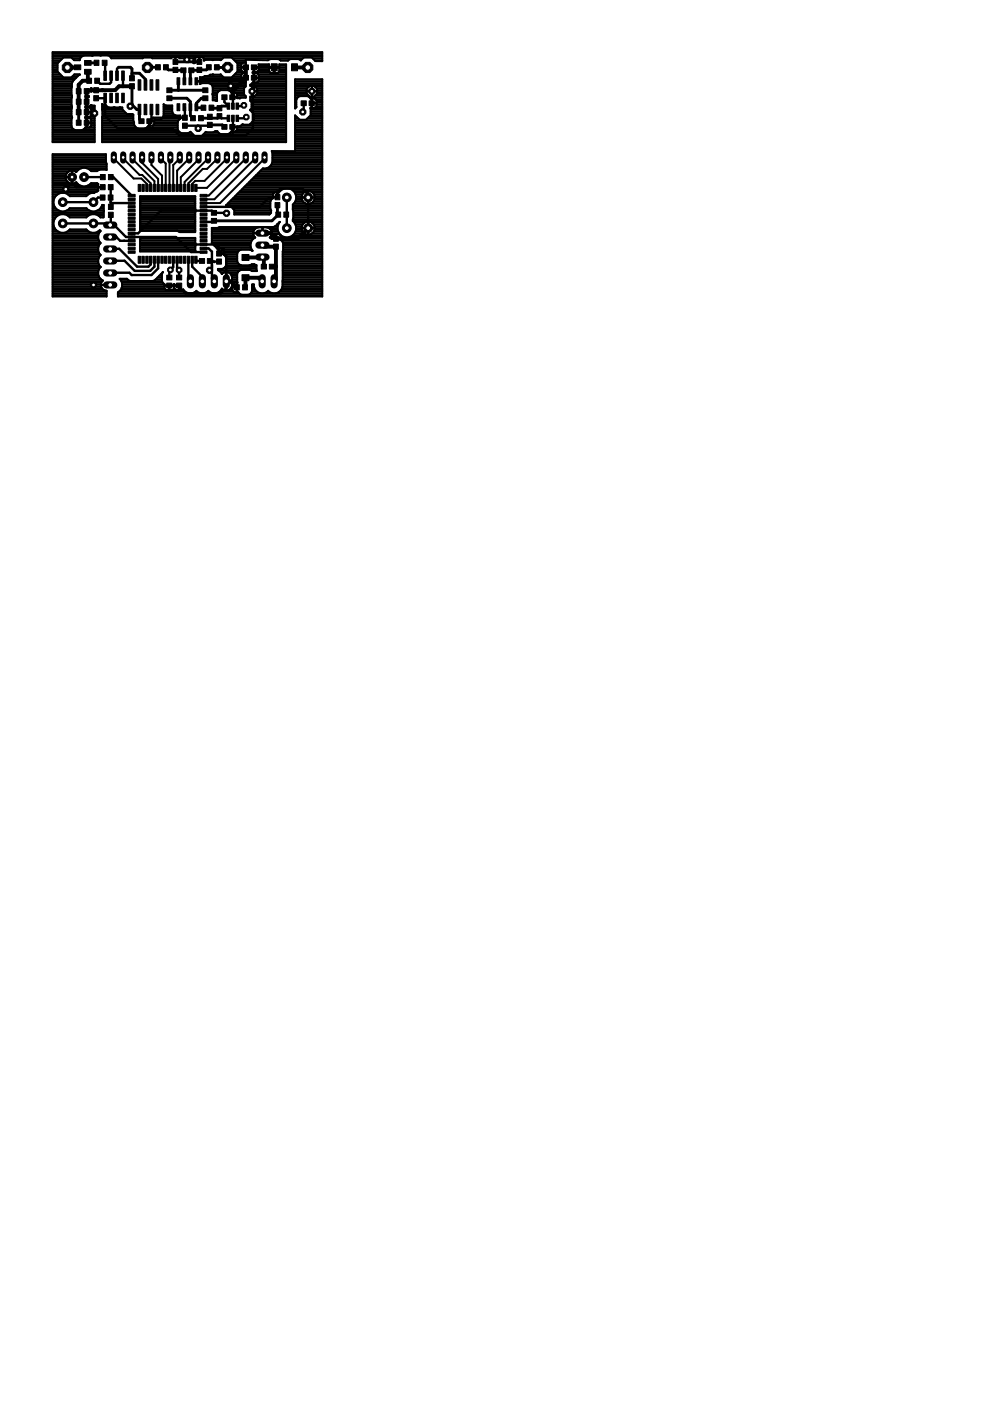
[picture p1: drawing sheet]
<svg xmlns="http://www.w3.org/2000/svg" width="210mm" height="297mm" viewBox="0 0 210 297" stroke-linecap="round" stroke-linejoin="round" font-family="sans-serif">
<g fill="#000" stroke="#000" stroke-width=".21">
<path d="M15.7 13.8h1.4v1h-1.4zM16.2 18.8h1v1.1h-1zM17.9 18.8h1v1.1h-1zM17.9 12.8h1.4v1h-1.4zM17.9 14.7h1.4v1h-1.4zM18.4 16.6h1v1.1h-1zM19.9 18.6h1v1.1h-1zM20 12.8h1v1.1h-1zM20.1 16.6h1v1.1h-1zM21.7 12.8h1v1.1h-1zM22 15h.6v2h-.6zM22 19.8h.6v2h-.6z"/>
<path d="M23.3 15h.5v2h-.5zM23.3 19.8h.5v2h-.5zM24.5 15h.6v2h-.6zM24.5 19.8h.6v2h-.6zM25.8 15h.6v2h-.6zM25.8 19.8h.6v2h-.6zM27.5 16h1v1.1h-1zM27.5 17.7h1v1.1h-1zM29.3 16.9h.6v2.2h-.6zM30.5 16.9h.6v2.2h-.6zM31.8 16.9h.6v2.2h-.6zM33 13.7h1v1.1h-1z"/>
<path d="M33.1 16.9h.6v2.2h-.6zM34.7 13.7h1v1.1h-1zM35.4 18.6h1.1v1h-1.1zM36.7 14.3h1v1.1h-1zM36.7 12.6h1v1.1h-1zM37.5 16.5h.6v1.5h-.6zM38.3 14.4h1.1v1h-1.1zM38.8 16.5h.6v1.5h-.6zM40 14.4h1.1v1h-1.1zM40.1 16.5h.6v1.5h-.6zM41.3 16.5h.6v1.5h-.6zM41.8 14.3h1v1.1h-1z"/>
<path d="M41.8 12.6h1v1.1h-1zM43 18.6h1.1v1h-1.1zM43.8 13.7h1v1.1h-1zM45.5 13.7h1v1.1h-1zM51.6 13.8h1.1v1h-1.1zM51.6 16h1.1v1h-1.1zM53.3 13.8h1.1v1h-1.1zM53.3 16h1.1v1h-1.1zM57.5 13.5h1.3v1.5h-1.3zM61.8 13.5h1.3v1.5h-1.3zM16.2 23.2h1v1.1h-1zM16.2 21h1v1.1h-1z"/>
<path d="M16.2 25.5h1v1.1h-1zM17.9 23.2h1v1.1h-1zM17.9 21h1v1.1h-1zM17.9 25.5h1v1.1h-1zM19.9 20.3h1v1.1h-1zM21.3 39.1h1v1.1h-1zM21.3 37h1v1.1h-1zM23 39.1h1v1.1h-1zM23 37h1v1.1h-1zM29.3 22.1h.6v2.2h-.6zM29.3 39.1h.5v1.5h-.5zM29.4 25.2h1.1v1h-1.1z"/>
<path d="M30.1 39.1h.5v1.5h-.5zM30.5 22.1h.6v2.2h-.6zM30.9 39.1h.5v1.5h-.5zM31.1 25.2h1.1v1h-1.1zM31.7 39.1h.5v1.5h-.5zM31.8 22.1h.6v2.2h-.6zM32.5 39.1h.5v1.5h-.5zM33.1 22.1h.6v2.2h-.6zM33.3 39.1h.5v1.5h-.5zM34.1 39.1h.5v1.5h-.5zM34.9 39.1h.5v1.5h-.5zM35.4 20.3h1.1v1h-1.1z"/>
<path d="M35.7 39.1h.5v1.5h-.5zM36.5 39.1h.5v1.5h-.5zM37.3 39.1h.5v1.5h-.5zM37.5 22h.6v1.5h-.6zM38.1 39.1h.5v1.5h-.5zM38.7 24.4h1v1.1h-1zM38.7 26.1h1v1.1h-1zM38.8 22h.6v1.5h-.6zM38.9 39.1h.5v1.5h-.5zM39.7 39.1h.5v1.5h-.5zM40.1 22h.6v1.5h-.6zM40.4 24.5h1v1.1h-1z"/>
<path d="M40.5 39.1h.5v1.5h-.5zM41.3 39.1h.5v1.5h-.5zM41.3 22h.6v1.5h-.6zM42.1 24.5h1v1.1h-1zM42.6 22.3h1v1.1h-1zM43 20.3h1.1v1h-1.1zM44 24.2h1v1.1h-1zM44 25.9h1v1.1h-1zM44.3 22.3h1v1.1h-1zM46 22.4h1v1.1h-1zM46 24.1h1v1.1h-1zM47 26.4h1.1v1h-1.1z"/>
<path d="M47 20.1h1.1v1h-1.1zM48.2 21.8h.5v1.4h-.5zM48.2 24.4h.5v1.3h-.5zM48.7 26.4h1.1v1h-1.1zM48.7 20.1h1.1v1h-1.1zM49.1 21.8h.6v1.4h-.6zM49.1 24.4h.6v1.3h-.6zM50 21.8h.6v1.4h-.6zM50 24.4h.6v1.3h-.6zM63.8 21.4h1.1v1h-1.1zM65.5 21.4h1.1v1h-1.1zM21.3 41.3h1v1.1h-1z"/>
<path d="M22.9 41.3h1.1v1.1h-1.1zM23 43.3h1v1.1h-1zM23 45h1v1.1h-1zM27.2 53.2h1.5v.5h-1.5zM27.2 52.4h1.5v.5h-1.5zM27.2 51.6h1.5v.5h-1.5zM27.2 50.8h1.5v.5h-1.5zM27.2 50h1.5v.5h-1.5zM27.2 49.2h1.5v.5h-1.5zM27.2 48.4h1.5v.5h-1.5zM27.2 47.6h1.5v.5h-1.5zM27.2 46.8h1.5v.5h-1.5z"/>
<path d="M27.2 46h1.5v.5h-1.5zM27.2 45.2h1.5v.5h-1.5zM27.2 44.4h1.5v.5h-1.5zM27.2 43.6h1.5v.5h-1.5zM27.2 42.8h1.5v.5h-1.5zM27.2 42h1.5v.5h-1.5zM27.2 41.2h1.5v.5h-1.5zM29.3 54.3h.5v1.5h-.5zM30.1 54.3h.5v1.5h-.5zM30.9 54.3h.5v1.5h-.5zM31.7 54.3h.5v1.5h-.5zM32.5 54.3h.5v1.5h-.5z"/>
<path d="M33.3 54.3h.5v1.5h-.5zM34.1 54.3h.5v1.5h-.5zM34.9 54.3h.5v1.5h-.5zM35.3 58.3h1.1v1.1h-1.1zM35.7 54.3h.5v1.5h-.5zM36.5 54.3h.5v1.5h-.5zM37.3 54.3h.5v1.5h-.5zM37.4 58.3h1.1v1.1h-1.1zM38.1 54.3h.5v1.5h-.5zM38.9 54.3h.5v1.5h-.5zM39.7 54.3h.5v1.5h-.5zM40.5 54.3h.5v1.5h-.5z"/>
<path d="M41.3 54.3h.5v1.5h-.5zM42.3 54.8h1.1v1h-1.1zM42.4 41.2h1.5v.5h-1.5zM42.4 42h1.5v.5h-1.5zM42.4 42.8h1.5v.5h-1.5zM42.4 43.6h1.5v.5h-1.5zM42.4 44.4h1.5v.5h-1.5zM42.4 45.2h1.5v.5h-1.5zM42.4 46h1.5v.5h-1.5zM42.4 46.8h1.5v.5h-1.5zM42.4 47.6h1.5v.5h-1.5zM42.4 48.4h1.5v.5h-1.5z"/>
<path d="M42.4 49.2h1.5v.5h-1.5zM42.4 50h1.5v.5h-1.5zM42.4 50.8h1.5v.5h-1.5zM42.4 51.6h1.5v.5h-1.5zM42.4 52.4h1.5v.5h-1.5zM42.4 53.2h1.5v.5h-1.5zM44 54.8h1.1v1h-1.1zM44.8 46.3h1.1v1h-1.1zM44.8 44.6h1.1v1h-1.1zM45.9 53.2h1v1.1h-1zM45.9 54.9h1v1.1h-1zM51.3 58.3h1.5v1.2h-1.5z"/>
<path d="M51.3 54h1.5v1.2h-1.5zM55.4 56h1.1v1h-1.1zM57.1 56h1.1v1h-1.1zM58 50.1h1v1.1h-1zM58 51.8h1v1.1h-1zM58.3 42.9h1v1.1h-1zM58.3 41.3h1v1.1h-1zM58.5 45h1v1.1h-1zM60.2 45h1v1.1h-1zM35.3 60h1.1v1h-1.1zM37.4 60h1.1v1h-1.1zM49.7 60.4h1v1.1h-1z"/>
<path d="M51.4 60.4h1.1v1.1h-1.1z"/>
</g>
<g fill="none" stroke="#000" stroke-width=".83">
<path d="M16.4 14.3h-2.1M18.6 15.2v1.6l.3 .3h-1.4l-.8 .9v5.8M21.7 19.1h.1M28 18.3h-2.8l-.8 .8h-5.8l-.2 .2v4.5M52.1 14.3v2.2l-2.7 2.8v1.4M62.4 14.3h2.9M28 22.2l-.4 .3M48 59.6h.9l1.3 1.3M52 54.6h3.6M55.6 59.6l-.8-.7h-2.8l-.1 2M55.6 54.6l.3 .3v1.6M55.6 52l.4 .3h2.5v7l-.4 .3"/>
<path d="M55.6 54.5v.1M58.5 56.5h-.8M65.3 48.4l-2.2 2.2h-4.6l-1.2-1.2h-1.7"/>
</g>
<g fill="none" stroke="#000" stroke-width=".61">
<path d="M20.5 13.3h-1.9M25.1 14.3h2.6l.3 .3v2M28 18.3v3.9l1 1h.6v2.1l.4 .4M28 15.5h1.6l1.2 1.3v1.2M33.5 14.3h-2.2M35.2 14.3l.5 .5 3.2 .1 .2 .2v2.1M35.9 19.1h7.6M37.2 13.1h5.1M37.8 17.2v1.9M44.3 14.3l-.5 .5-3.2 .1-.2 .2v2.1M46 14.3h2.3M16.7 23.8v2.2"/>
<path d="M18.4 23.8v2.2M35.9 20.8h3.7l.8 .8v2.9l.5 .6M43.5 20.8h-.8l-1.1 1.1 .1 .9h1.4M44.5 26.5h2.6l.5 .4M44.5 24.8v.3M46.5 24.6l-.4 .5h-3.5M48.4 22.5h-1.4l-.5 .4-1.7-.1M47.4 52.8l-1 .9M58.8 43.5v1.8l.2 .2-1.3 1.3h-12.3"/>
</g>
<g fill="none" stroke="#000" stroke-width=".51">
<path d="M22.2 13.3l.1 2.7M23.6 16v1.4l-.4 .4h-2l-.6-.7M25.1 14.3l-.3 .3v1.4M26.1 16v2.3M39.6 12.6l.3 .5M48.6 17.2v.7l.3 .3h.6l.5 .5M52.1 16.5l-.7 .7h-9.8M58.1 14.3h-4.3v4.6l-.4 .4 .2 .2v7.7l-1.6 1.6h-13.9l-1.5-1.5h-11.6l-2.7-2.7v-3.8h-1.9M15.2 38.8l-1.3 1.3M15.2 38.8h.1M15.3 37.5v1.3M15.3 38.8l.9 .9h5.6"/>
<path d="M17.8 37.5h4M18.4 23.8h1.1l.6 .2M23.5 39.7v4.2M23.5 37.5h.5l3.9 4M32.1 23.2v2.1M32.1 25.3l-.4 .4v1.5l-.2 .1M39.1 22.7l.1 2.3h-6.8l-.3 .3M41.9 26.6l.1 .6M44.5 26.5l-.2 .1h-5.1M46.5 24.6l.5 .5h1.4M47.6 20.6v1l.8 .9M49.3 20.6l.1 1.9"/>
<path d="M49.3 26.9h.1M49.3 26.9v1.9M49.4 25.1l-.1 1.8M51.7 22.3l-.2 .2h-1.2M52.2 24.8l-.3 .3h-1.6M64.4 21.9v1.6l-.2 .2M13.3 47.4h9.8l.2 .2M21.8 41.9h-1l-1 1h-6.5M23.3 47.6h.8l2.6 2.6h10.6l1.6 1.6M23.4 52.8l1.9-.1 3.8 3.8h2.4l.4-.4v-1M23.4 50.2h1.2l.9 .9h2.4M23.5 42.8l.2 .3h4.2"/>
<path d="M23.5 45.6v1.9l-.2 .1M29.7 41.6h11.7v2.7l.1 .3-.1 .4v4.2h-3.3l-.5-.3h-7.9zM29.7 48.9h11.7M29.7 48.4h11.7M29.7 47.9h11.7M29.7 47.4h11.7M29.7 47h11.7M29.7 46.5h11.7M29.7 46h11.7M29.7 45.5h11.7M29.7 45.1h11.7M29.7 44.6h11.8"/>
<path d="M29.7 44.1h11.7M29.7 43.6h11.7M29.7 43.2h11.7M29.7 42.7h11.7M29.7 42.2h11.7M29.7 41.7h11.7M32.7 55.1v1.4l-.8 .9h-3.3l-2.2-2.1h-3M33.5 55.1v1.8l-1.4 1.4h-4.2l-.5-.5-4 .1M36.7 55.1v1.5l-.8 .8v1.4M37.5 55.1v1.7l.5 .5v1.5M38.9 51.8h6.9l.5 .5v1.4h1.2l.5 .6v6.7l-1.2 1.2h-7.5l-1.3-1.3v-.4h-2.1M38.9 51.8l1.6 1.6h2.7"/>
<path d="M39.9 55.1v4.1l.5 .4M40.7 55.1v1.4l2.2 2.2v.9M41.5 55.1l.3 .2h1M43.2 52.7h1l.7 .7v5.7l.5 .5M43.2 43.9h11.9l2-2.1h1.7v-1.2l.6-.6h4.7l1.2 1.3v7.1M44.5 55.3l.1 .2h1.8M44.9 56.8l-.5 .5M45.3 55.5l.1 .1M45.4 46.8l-.3 .3h-1.9M48 45.2l-2.6-.1-.5-.4h-10.8l-4.8 4.8h-1.4M60.7 45.5h.1M60.8 41.9v6.5"/>
</g>
<g fill="none" stroke="#000" stroke-width=".42">
<path d="M11.2 14.3h1M11.2 16.6h4.9M11.2 19.2h4M11.2 17.7h4.1M11.2 13.2h1.2M11.2 15.8h1.6M11.2 19.9h4M11.2 19.5h4M11.2 18.8h4M11.2 18.4h4M11.2 18h4M11.2 17.3h4.2"/>
<path d="M11.2 16.9h4.5M11.2 16.2h2M11.2 15.4h1.2M11.2 15h1M11.2 14.7h1M11.2 13.9h1M11.2 13.5h1M11.2 12.8h1.6M11.2 12.4h2M11.2 12h6.1M11.2 11.7h57.1M11.2 11.3h57.1"/>
<path d="M15.2 18.4v1.9M15.4 12.4h1.6M15.4 16.2h1.1M18.3 19.9h.1M18.3 19.5h.1M18.4 19.3v1.1h.5v.2h-.5l-.1 .9v-.9h-.2v-.2h.2v-1h1l.1-.2 .7-.1h-.7l-.1-.4v.6zM19.3 19.4h.1M19.3 19.2h.8M19.3 18.8h.1M23.4 12h44.9M41 12.8h.3M41 12.4h.3"/>
<path d="M41.3 13.1v.3h-.3v-1h-2.9l-.3-.3h-.6v.3l-.1-.3h-.6l-.2 .3h-4l-.2-.2h-1.7l-.2 .2h-6.6l-.3-.5-.4-.2-5.2 .1a.98 .98 0 0 0-.8 1h-1.2l-.5-.6h-1.8l-1.2 1.2v1.8l1.2 1.2h1.8l.5-.6h1.2l-1.4 1.4-.3 .5v.7M41.3 12.4v.7h1v-1h.6l.3 .3M41.3 12.4l.3-.3h.6v1l-1.2 .1M41.7 17.2h.7M41.7 17.2v.1M42.2 12.8h.1M42.2 12.4h.1M42.4 16.6h9.7M42.4 17.7h.3M42.4 17.3h8.8M42.4 16.9h8.7M43.2 12.4v.4"/>
<path d="M43.2 12.4h4M43.2 12.8l.4-.1 3.2 .1 .6-.6h1.7l1.3 1.2v1.8l-1.3 1.2h-1.7l-.6-.6M43.2 12.8h.1M43.4 16.2h3.8M44.4 17.7h7.7M44.9 18h7.2M45.1 19.9h.9M45.1 15.8h.1M45.1 18.4h6.9M45.1 19.2h1.6M45.1 19.5h1.1M45.1 18.8h6.7"/>
<path d="M46.2 19.5l.6-.4h1.5l.7 .4M46.2 19.5l-.2 .4M46.8 15.8h.1M46.8 15.8h-2.2l-.6 .3-1.6 .3v1.4l.4-.2h1.5l.6 .5 .2 .3v2.9l.9 .1v-1.5M48.5 19.2h3.3M49 19.5l.2 .2v.9h1.1l-.1-.7M49 19.5h2.8M49.2 19.9h.1M49.3 12.4h14.9M49.4 16.2h1.7M49.7 15.8h1.5M49.7 12.8h2.4"/>
<path d="M50.1 13.2h2M50.1 15.4h2M50.2 19.9h1.6M50.2 19.9l-.2-.2h-.7v1h2.8M50.4 14.3h1.7M50.4 15h.8M50.4 14.7h.7M50.4 13.9h.7M50.4 13.5h.8M51.1 14.3l.1 .7M51.1 16.6l.2 .8 .8 .1M51.2 15l.3 .2h.6"/>
<path d="M52.1 13.3l-.8 .1-.1 .2-.1 .6h1M52.1 15.5l-.8 .1-.1 .2-.1 .6h1M52.1 15.8h.1M52.1 17.3h.1M52.1 16.9h.1M52.1 16.2h.1M52.1 15h.1M52.1 14.7h.1M52.1 13.9h.1M52.1 13.5h.1M53.1 18h7.6M53.4 19.2h.1"/>
<path d="M53.4 19.9h.1M53.4 19.5h.1M53.4 18.8h.1M53.4 18.4h.1M53.4 18.2v2.3M53.4 19.3h1.1M53.5 17.7h7.2M53.6 15.4h3.7M53.8 15.8h.1M53.8 17.3h.1M53.8 16.9h.1M53.8 16.2h.1"/>
<path d="M53.8 15h.1M53.8 14.7h.1M54.1 18.4h6.6M54.5 19.9h6.2M54.5 18.8h6.2M54.5 19.2h6.2M54.5 19.5h6.2M54.7 17.3h6M54.8 15l-.4 .2h-.5v-1h.9v-.6h2.2v.6h1v1.3l-.7-.1M54.8 15h2.2M54.8 15.8h5.9M54.8 15.8l-.4-.3h-.5v2h.5l.4-.2"/>
<path d="M54.8 16.9h5.9M54.8 16.2h5.9M54.8 14.7h2.2M54.8 13.9h2.2M54.8 14.3v.7M54.8 16.6v.7M57 15.1v-.7h2.2v.7M57 15.1l.3 .3M58 14.3h-4.2v.9l-.2 .1v.2h.2v.9h1v-.6M58 15.4h.3M58 15h.3M58 14.7h.3"/>
<path d="M58.3 14.3h2.4M59 15.4h1.7M59.2 15.1l-.3 .3-.6 .1v-1.3h.9v-.6h1.5v16.5h-39v-5.3M59.2 15h1.5M59.2 14.7h1.5M59.2 13.9h1.5M59.5 12.8h1.6M60.7 16.6h-6.9v.9h-.2l-.5 .4v.3h.8l.6 .7v.9l-.6 .7h-.8v.9l.2 .3v1.3l-.3 .3 .8 .9v1.3l-.9 .9h-1.4a1.21 1.21 0 0 1-1.2 .4l-1 .1v1l.8-.1M62.6 19.2h2.4M62.6 17.7h5.7M62.6 19.9h2.5M62.6 19.5h2.4"/>
<path d="M62.6 18.8h2.5M62.6 18.4h2.9M62.6 18h5.7M62.6 17.3h5.7M62.6 16.9h5.7M63.8 12.8l.6-.6h1.7l.8 .8h1.4v-2h-57.1v19.1h8.9v-7.7l-.8-.2M63.8 12.8l-.5-.3h-1.7l-.5 .3h-1.6l-.5-.3h-1.7l-.5 .3-4.7-.1v5.6l-.3 .3v1.4l.3 .4v.3h-1l-.2 .2-.6-.1v-.1M63.8 12.8h.1M65 19.3h2.2M66.1 19.2h.1M66.1 19.9h.1M66.1 19.5h.1"/>
<path d="M66.1 18.8h.1M66.1 18.4h.1M66.1 18.2v2.3M66.3 12.4h2M66.7 12.8h1.6M66.8 18.4h1.5M67.1 19.9h1.2M67.1 18.8h1.2M67.2 19.2h1.1M67.2 19.5h1.1M11.2 36h5.4M11.2 35.6h6.1"/>
<path d="M11.2 37.5h4.1M11.2 39.4h5.9M11.2 39h5.3M11.2 38.6h3.2M11.2 38.2h2.9M11.2 37.9h2.7M11.2 37.1h2.7M11.2 36.8h2.9M11.2 36.4h3.3M11.2 35.3h11.4M11.2 34.9h11.4M11.2 34.5h11.3"/>
<path d="M11.2 34.1h11.3M11.2 33.8h11.3M11.2 33.4h11.3M11.2 33h11.3M11.2 24.8h4.1M11.2 20.7h4M11.2 27h4.1M11.2 30h8.9M11.2 29.7h8.9M11.2 29.3h8.9M11.2 28.9h8.9M11.2 28.5h8.9"/>
<path d="M11.2 28.2h8.9M11.2 27.8h8.9M11.2 27.4h4.4M11.2 26.6h4M11.2 26.3h4M11.2 25.9h4M11.2 25.5h4M11.2 25.1h4M11.2 24.4h4M11.2 24h4M11.2 23.7h4M11.2 23.3h4"/>
<path d="M11.2 22.9h4M11.2 22.5h4M11.2 22.2h4M11.2 21.8h4M11.2 21.4h4M11.2 21h4M11.2 20.3h4M13.9 37.9l.2 .4M14.1 38.3a1.44 1.44 0 0 0 2.1 .4 1.97 1.97 0 0 0 3.1 .1h1.3l.2 .2M15.2 20.3v2.2M15.2 22.5v2.1l.1 .3-.1 .4v1.5l.4 .6 .4 .2h1.4l.3-.2 .4-.4h2M15.3 36.2v2.7"/>
<path d="M15.3 38.6h.1M15.3 38.2h.1M15.3 37.9h.1M15.3 37.1h.1M15.3 36.8h.1M15.3 36.4h.1M16.1 36.4h.1M16.2 36.4a1.97 1.97 0 0 1 3.1-.1h1.3l.5-.3h1.5l-.1-3.3h-11.3v30.2h11.4v-1.3l-.7-.2-.4-.4M16.2 36.4v.1M16.2 36.5a1.4 1.4 0 0 0-1.7-.1 1.4 1.4 0 0 0-.6 1.5M17.8 27.4h2.3M18.3 35.6h4.3"/>
<path d="M18.3 27v-.9h1v.6l-.4 .3M18.3 20.7h.1M18.3 26.6h.1M18.3 26.3h.1M18.3 25.9h.1M18.3 25.5h.1M18.3 25.1h.1M18.3 24.4h.1M18.3 24h.1M18.3 23.7h.1M18.3 23.3h.1M18.3 22.9h.1"/>
<path d="M18.3 22.5h.1M18.3 22.2h.1M18.3 21.8h.1M18.3 21.4h.1M18.3 21h.1M18.3 20.3h.1M18.5 39.4h2.3M19 24.8h1.1M19 36h2M19.1 22.5h1M19.1 39h1.7M19.2 22.9h.9"/>
<path d="M19.2 25.1h.9M19.3 22.3l-.3 .2-.6 .1-.1-1v1h-.2v.2h.2v.9h1v-.5l-.3-.4h-.6v2M19.3 22.2v.1M19.3 24.4l-.3 .4-1 .1 .3 .1v1h1v-.6l-.3-.4h-.6v2M19.3 24.4v-.6h-1v1M19.3 26.6h.8M19.3 26.3h.8M19.3 25.9h.8M19.3 25.5h.8M19.3 24.4h.8M19.3 24h.8M19.3 23.7h.8"/>
<path d="M19.3 23.3h.8M20.8 39.8v.6l-.1 .1M20.8 39v.6l.9 .2h-10.5M21.7 23.3v1.5M21.7 24.8h6.6M21.7 23.3v-1.3l.7 .2 .7 .6h2.8v.4l1 1h1.2l.2 .2M21.7 27h7.2M21.7 30h39M21.7 29.7h39M21.7 29.3h39M21.7 28.9h39M21.7 28.5h19.3"/>
<path d="M21.7 28.2h16.6M21.7 27.8h16.1M21.7 27.4h16M21.7 26.6h6.8M21.7 26.3h6.7M21.7 25.9h6.7M21.7 25.5h6.6M21.7 25.1h6.6M21.7 22.9h4.2M21.7 22.5h.9M21.7 22.2h.1M21.7 23.3h4.3"/>
<path d="M21.7 24.4h6.6M21.7 24h5.1M21.7 23.7h4.7M22.3 22.2h.1M22.3 22v.2M22.6 36h.1M24.1 33.4v.2l4.2 4.2h1.7l1.2 1.2v.8M26.1 33.4v.2l3.5 3.5h.5l1.8 1.8v.9M28.1 33.4v.4l4.6 4.6v1.4M28.3 25.5l.1 .5a1.08 1.08 0 0 0 .9 1.2h1.5l.7-.6h6.2M28.3 24.3v1.2M30.1 33.4v1.1l3.4 3.4v1.9"/>
<path d="M31.2 27h6.5M31.6 26.3h.1M31.6 25.9h.1M32.1 33.4v1.6l2.3 2.2v2.6M32.7 26.3h5M32.7 25.9h5M32.7 25.5h5.1M32.7 26.3v-.6h-1.1v.9M32.7 26.3l-.4 .3M34.1 33.4h-.3l1.3 1.3v5.1M34.3 25.1h3.9M34.6 24.8h3.6"/>
<path d="M34.7 24.4h2.4M34.7 24h2M34.7 23.7h1.8M34.7 23.3h1.8M34.7 22.9h1.8M34.7 22.5h1.8M34.7 22.2h.1M36.1 33.4l-.2 .1v6.3M37.7 25.9v1.5M37.7 27.4l.1 .4M37.8 25.5l.4-.3v-.2h.9l-.9-.1v-.4h-.9l-.6-.4-.2-.4v-1.3h-1.3l-.5-.3v2.4l-.2 .4-.6 .4h-1.2v.4h-1v.9M37.8 25.5l-.1 .4"/>
<path d="M37.8 27.8l.7 .4h1.4l.5-.3 .9 1M38.1 33.4v.2l-1.4 1.4v4.8M40.1 28.2h.5M40.1 33.4v.2l-2.6 2.6v3.6M42.1 33.4v.4l-3.8 3.8v2.2M43.1 28.5h17.6M43.5 28.2h2.8M44.1 33.4v.2l-5 5v1.2M45.1 20.7h.9M45.1 21h.9M45.1 20.3h.9M46.1 33.4v.2l-2.2 2.2h-.9l-3.1 3.1v.9"/>
<path d="M48.1 33.4v.2l-4.7 4.8h-2l-.7 .6v.8M48.8 28.2h11.9M49.2 27h.1M49.2 27.8h.1M49.2 27.4h.1M49.2 20.3h.1M50.1 27.8l.1-.2 .1-.7h-1.1v1l-.9 .5h-1.5l-.4-.1-.3-.5h-.4l-.5 .2h-1.6l-.9 .9M50.1 27.8h10.6M50.1 33.4v.2l-6.2 6.2h-2.4M50.3 27h10.4M50.3 27.4h10.4M50.3 20.3h1.7"/>
<path d="M51.1 26.6h9.6M51.7 39.8h16.6M52 39.4h16.3M52.1 33.4v.2l-7.8 7.9h-1.1M52.4 39h15.9M52.8 38.6h15.5M53 26.3h7.7M53 23.3h7.7M53.1 20.7h7.6M53.1 21h7.6M53.1 21.4h7.6M53.2 38.2h15.1"/>
<path d="M53.3 23.7h7.4M53.3 22.9h7.4M53.3 22.5h7.4M53.3 22.2h7.4M53.3 21.8h7.4M53.4 25.9h7.3M53.4 20.3h.1M53.6 37.9h14.7M53.7 24h7M53.8 25.5h6.9M53.8 24.8h6.9M53.8 25.1h6.9"/>
<path d="M53.8 24.4h6.9M53.9 37.5h14.4M54.1 20.3h6.6M54.1 33.4v.2l-8.6 8.6h-2.3M54.3 37.1h14M54.7 36.8h13.6M55.1 36.4h13.2M55.4 36h12.9M56.1 33.4v.2l-9.4 9.5h-3.5M56.6 35.6h11.7M57.2 35.3h11.1M57.6 34.9h10.7"/>
<path d="M57.7 34.5h10.6M57.7 32.3h10.6M57.8 34.1h10.5M57.8 33.8h10.5M57.8 33.4h10.5M57.8 33h10.5M57.8 32.6h10.5M62.6 24.8h.3M62.6 20.7h.5M62.6 27h5.7M62.6 30h5.7M62.6 29.7h5.7"/>
<path d="M62.6 29.3h5.7M62.6 28.9h5.7M62.6 28.5h5.7M62.6 28.2h5.7M62.6 27.8h5.7M62.6 27.4h5.7M62.6 26.6h5.7M62.6 26.3h5.7M62.6 25.9h5.7M62.6 25.5h5.7M62.6 25.1h.7M62.6 22.9h.1"/>
<path d="M62.6 22.5h.2M62.6 22.2h.2M62.6 21.8h.2M62.6 21.4h.2M62.6 21h.3M62.6 20.3h2.9M62.6 31.9h5.7M62.6 31.5h5.7M62.6 31.1h5.7M62.6 30.8h5.7M62.6 30.4h5.7M65.1 25.1h3.2"/>
<path d="M65.5 24.8h2.8M65.6 20.7h2.7M65.8 22.9h2.5M65.9 24.4l-.1-1.4 .2-.2v-.9h1.1v.6l-.3 .3h-.7v-1.9l.7 .1 .3 .3v.5h-1.1v-.9h-.2l-.3-.4-.3-.1h-1.6l-.3 .1-.5 .7 .1 1.5-.3 .3v-6.2h5.7v46.1h-43.3v-.9l.6-.6 .3-.6M65.9 24.4l-1 1h-1.4l-.9-1v7.6h-5l.2 .4v2a1.71 1.71 0 0 1-2.1 1.3l-7.8 7.8h9.4M65.9 24.4h2.4M65.9 24h2.4M65.9 23.7h2.4M65.9 23.3h2.4M66 22.5h.1M66 22.2h.1M66 21.8h.1"/>
<path d="M66 21.4h.1M66 21h.1M66.1 20.3h.1M66.8 20.3h1.5M66.9 21h1.4M67.1 22.5h1.2M67.1 22.2h1.2M67.1 21.8h1.2M67.1 21.4h1.2M11.2 46.1h.6M11.2 41.6h.6M11.2 60h10.3"/>
<path d="M11.2 59.6h10.5M11.2 59.2h10.2M11.2 58.8h9.9M11.2 58.5h9.7M11.2 58.1h9.6M11.2 57.7h9.6M11.2 57.4h9.7M11.2 57h9.8M11.2 56.6h10.2M11.2 56.2h9.8M11.2 55.9h9.7M11.2 55.5h9.6"/>
<path d="M11.2 55.1h9.6M11.2 54.7h9.7M11.2 54.4h9.9M11.2 54h10.1M11.2 53.6h9.8M11.2 53.2h9.6M11.2 52.9h9.6M11.2 52.5h9.6M11.2 52.1h9.8M11.2 51.7h9.9M11.2 51.4h10M11.2 51h9.8"/>
<path d="M11.2 50.6h9.6M11.2 50.2h9.6M11.2 49.9h9.6M11.2 49.5h9.8M11.2 49.1h1.2M11.2 48.7h.7M11.2 48.4h.4M11.2 48h.3M11.2 47.6h.1M11.2 47.2h.1M11.2 46.9h.2M11.2 46.5h.4"/>
<path d="M11.2 45.7h1M11.2 45.4h10.8M11.2 45h10.8M11.2 44.6h1.3M11.2 44.3h.7M11.2 43.9h.4M11.2 43.5h.3M11.2 43.1h.1M11.2 42.8h.1M11.2 42.4h.2M11.2 42h.3M11.2 41.3h.9"/>
<path d="M11.2 40.9h8.8M11.2 40.5h9.5M11.2 40.1h9.6M12.2 45.7a1.98 1.98 0 0 0-.4 3 1.98 1.98 0 0 0 3-.1h3.5a1.85 1.85 0 0 0 2.8 .2l.3 .2-.6 .9v.7M12.2 45.7l.7-.3h.8l.7 .3M14.2 44.6h4.8M14.2 49.1h4.7M14.4 45.7l.4 .4h3.5a1.94 1.94 0 0 1 2.6-.4M14.4 45.7h4.3M14.5 41.3h4.1M14.7 44.3h3.7M14.7 48.7h3.7"/>
<path d="M20.7 44.6h1.3M20.7 40.5l-.7 .3a2.27 2.27 0 0 0-1.7 .8h-3.5a1.98 1.98 0 0 0-2.9-.2 1.98 1.98 0 0 0 0 2.9 1.98 1.98 0 0 0 2.9-.2h3.5a1.94 1.94 0 0 0 3.4-.6h.3v1.1M20.7 49.1h.5M20.8 52.5v.6l.3 .7 .3 .3-.3 .2M20.8 50.6l.3 .7 .3 .2-.6 1M20.9 45.7h1.1M21.1 54.3a1.75 1.75 0 0 0 .3 2.3M21.2 44.3h.8M21.4 56.6a1.75 1.75 0 0 0 .4 2.9l-.3 .4M21.5 59.9l-.1 .4M21.5 43.9h.5M21.7 43.5h.3"/>
<path d="M22 44.6v1.5h-.7l-.4-.4M25.4 59.2h1.6M25.7 59.6h8.7M25.9 60h8.6M29.7 53.2h11.8M29.7 52.9h11.7M29.7 52.5h11.7M29.7 52.1h11.7M29.7 51.7h11.8M29.7 51.4h11.7M29.7 51h11.7M29.7 50.7l.4-.3h11.3v1.1l.2 .4-.2 .3 .1 1.1h-11.8z"/>
<path d="M29.8 50.6h11.6M33 59.2h1.3M33.4 58.8h.9M33.8 58.5h.5M34.1 58.1h.3M34.5 57.8l-.2 .3v1.4l.2 .4 .4 .3v.3h1v1M34.5 57.7h.1M34.5 57.7l-1.7 1.7-.4 .2h-4.7l-.8-.5h-1.5l.5 .9v.8M44.9 51.4h8.3M44.9 51h8.5M44.9 50.6h8.8M44.9 50.2h9.1"/>
<path d="M44.9 49.9h8.9M44.9 49.5h10.7v-1.3h-.8a1.23 1.23 0 0 0-1.1 1.2h3.9a1.23 1.23 0 0 0-1.1-1.2h-.8v1.3h3.5M44.9 49.1h8.8M44.9 48.7h9M45.1 51.7h8M45.5 52.1h7.6M45.8 52.5h7.4M46.4 57.4h4.4M46.4 53.6h.1M46.4 53.2h.1M46.4 52.9h.1M46.8 57.7h.8"/>
<path d="M47.2 52.8l-.7-.1v1.1h.9v.2l.4 .3M47.2 57h7.2M47.2 52.9h6.1M47.4 54h2.9M47.4 53.6h3M47.4 53.2h3.2M47.8 56.6h6.6M47.8 54.3l.1 .4v1.5l-.1 .4-.7 .4h-.9v.3l.8 .8 .9-.4v1.9h2.4M47.8 54.4h2.5M47.9 60h.1M47.9 59.2h.1M47.9 58.8h.1"/>
<path d="M47.9 58.5h.1M47.9 58.1h.1M47.9 57.7h.1M47.9 56.2h6.5M47.9 55.9h2.6M47.9 55.5h2.4M47.9 55.1h2.4M47.9 54.7h2.4M48.3 43.1h9M48.3 57.7h2.1M48.7 42.8h8.6M48.7 43.5l1 1v1h7.4l.4-.4v-.5"/>
<path d="M48.9 58.1l-.9-.4v3.9a1.23 1.23 0 0 0 1.2-1.1v-.8h-1.3v1.9l-.9-.4a1.73 1.73 0 0 1-2.8 .5 1.7 1.7 0 0 1-2.6 0 1.75 1.75 0 0 1-2.8-.3l-.1 .1M48.9 58.1h1.4M48.9 58.1l.3 .5v1M49 43.9h8.3M49.1 42.4h8.4M49.1 58.5h1.2M49.2 60h.3M49.2 59.2h1.1M49.2 58.8h1.1M49.4 44.3h7.9M49.4 42h8.5M49.7 45.4h7.5"/>
<path d="M49.7 45h7.8M49.7 44.6h7.8M49.8 41.6h8.1M50.2 60h.1M50.2 41.3h7.7M50.6 40.9h7.5M50.9 40.5h8.5M51.3 40.1h8.6M53.3 57.4h1.1M53.4 51a1.78 1.78 0 0 0 .2 2.2l-.6-.3h-1.9l-.7 .5-.1 .3v1.7l.1 .4 .7 .4M53.7 49.5h.1M53.7 49.5l.3 .7"/>
<path d="M54 50.2l.1 .2-.7 .6M54.3 48.4l-9.4-.1v3.3l1.1 1.1h.4v1h1v-.6l-.2-.3M54.4 56.2l.1 1.3h-1.1l-.4-.3h-1.9l-.4 .2-.4 .6v2.9h-1v-.6M54.4 56.2a1.08 1.08 0 0 0-1.4 0M55.6 49.1h.1M55.6 48.7h.1M55.6 48.4h.1M57 48.4h1.9M57.3 42.8v1.5M57.3 44.3l.2 .3M57.3 50.2h.3M57.4 48.7h1.5"/>
<path d="M57.5 42.4l.4-.4v-.2h.9v-1l-.8 .1-.1 .3v.6h1v-1h.2a1.98 1.98 0 0 1 3-.4 1.98 1.98 0 0 1 0 3v3.5M57.5 42.4l-.2 .4M57.6 49.9h.1M57.6 50.6h.9M57.6 49.1h1.4M57.6 49.5l-.3 .7M57.6 49.5h.1M58.3 48h.6M58.5 50.2h.1M58.5 49.9h.1M58.6 50.6h9.7M58.7 47.6h.3"/>
<path d="M58.8 41.6h.1M58.8 41.3h.1M58.8 40.9h.1M58.8 47.6h.1M58.8 47.6l-.4 .3-.5 .2h-11.4l-.4 .2M58.8 47.6l.6-.5-.5 .9M58.9 48v.7M58.9 48.7a2 2 0 0 0 1.9 1.7 2 2 0 0 0 2-1.7M58.9 41.5h.1M59.1 47.2h.1M59.4 49.9h.2M59.4 49.9l.1 .7h-1.9v-.8l.2-.2h.7v1.1h-.9l-.4-.3 .1-.2"/>
<path d="M59.4 49.9l-.2-.3h-.6v1.1h.9v.2l.4 .3 .1 .4-.1 8M59.5 50.2h.7M59.7 51h8.6M59.9 60h8.4M59.9 59.6v1.2M59.9 59.6h8.4M59.9 59.2h8.4M59.9 58.8h8.4M59.9 58.5h8.4M59.9 58.1h8.4M59.9 57.7h8.4M59.9 57.4h8.4"/>
<path d="M59.9 57h8.4M59.9 56.6h8.4M59.9 56.2h8.4M59.9 55.9h8.4M59.9 55.5h8.4M59.9 55.1h8.4M59.9 54.7h8.4M59.9 54.4h8.4M59.9 54h8.4M59.9 53.6h8.4M59.9 51.4h8.4M60 53.2h8.3"/>
<path d="M60 52.9h8.3M60 52.5h8.3M60 52.1h8.3M60 51.7h8.3M61.4 50.2h6.9M61.7 40.1h6.6M62.1 49.9h6.2M62.1 46.9h6.2M62.1 44.3h6.2M62.1 43.9h6.2M62.1 43.5h6.2M62.1 46.9l.4 .4 .3 .7"/>
<path d="M62.1 46.5h6.2M62.1 44.6h6.2M62.2 46.1h6.1M62.2 45.7h6.1M62.2 45.4h6.1M62.2 45h6.1M62.2 40.5h2.8M62.3 43.1h2.4M62.5 49.5h2M62.5 47.2h2M62.5 40.9h1.8M62.6 42.8h1.7"/>
<path d="M62.6 49.1h1.6M62.6 47.6h1.6M62.7 41.3h1.4M62.7 42.4h1.3M62.8 41.6h1.2M62.8 48.7h1.2M62.8 48.4h5.5M62.8 48h1.2M62.8 42h1.1M62.8 48v.7M63.9 42h2.8M64.2 47.6l.4-.4 .7-.2v2.8l-.7-.2-.4-.5"/>
<path d="M64.2 49.1l-.3-.7h2.8l-.2 .7M64.2 47.6l-.3 .7M64.3 41a1.4 1.4 0 0 1 1.5-.4 1.4 1.4 0 0 1 .9 1.2h-2.8zM65.3 41.6h.1M65.3 49.5h.1M65.3 49.1h.1M65.3 48.7h.1M65.3 48h.1M65.3 47.6h.1M65.3 47.2h.1M65.3 43.1h.1M65.3 42.8h.1"/>
<path d="M65.3 42.4h.1M65.3 42h.1M65.3 41.3h.1M65.3 40.9h.1M65.3 40.5v2.8a1.41 1.41 0 0 1-1.4-1.3M65.4 40.5v2.8l.5-.1 .5-.4M65.7 40.5h2.6M66 43.1h2.3M66.2 49.5h2.1M66.2 47.2h2.1M66.3 40.9h2M66.4 42.8h1.9"/>
<path d="M66.5 49.1h1.8M66.5 47.6h1.8M66.5 47.6l-.4-.4-.7-.2v2.8l.7-.2 .4-.5M66.5 47.6l.2 .7M66.6 41.3h1.7M66.6 42.4h1.7M66.7 48.7h1.6M66.7 48h1.6M66.7 41.6h1.6M66.7 42h1.6M66.7 42l-.3 .8M11.2 62.6h11.4"/>
<path d="M11.2 62.2h11.4M11.2 61.8h11.4M11.2 61.5h10.8M11.2 61.1h10.4M11.2 60.7h10.2M11.2 60.3h10.2M21.4 60.3l1.2 .1-1.2 .1 .1 .5M25 62.6h43.3M25 62.2h25.8M25.2 61.8h14.1M25.6 61.5h9.6M25.8 61.1h9.1"/>
<path d="M25.9 60.7h9M25.9 60.3h9M34.9 60.6h2v.6l-.4 .3h-1.3l-.3-.4zM35.9 61.1h.1M35.9 60.7h.1M35.9 61.5v-1h1v-.3l.1 .3h.9v1M36.6 61.5h.7M36.9 61.1h.1M36.9 60.7h.1M36.9 60.3h.1M37.3 61.5h1.4M37.3 61.5l-.3-.3v-.6h1v.9"/>
<path d="M37.9 61.1h.1M37.9 60.7h.1M38.7 61.5h.2M41.4 61.8h.4M44 61.8h.4M46.5 61.8h3M46.9 61.5h.5M47.9 61.5h.1M47.9 61.1h.1M47.9 60.7h.1M47.9 60.3h.1M48.6 61.5h.7"/>
<path d="M49 61.1h.3M49.1 60.7h.2M49.2 60.3h.1M49.3 60.3l.3-.4h.6v2h-.5l-.4-.3v-.6h1v.9h.2l.4 .4 .3 .2h1.4l.4-.2 .4-.6 .1-1.4h.3v.5M50.2 61.8h.1M50.2 61.5h.1M50.2 61.1h.1M50.2 60.7h.1M50.2 60.3h.1M53.1 62.2h15.2M53.4 61.8h1.1M53.4 61.5h.7"/>
<path d="M53.4 61.1h.6M53.5 60.7h.3M53.8 60.8a1.77 1.77 0 0 0 1.3 1.3 1.77 1.77 0 0 0 1.8-.4 1.78 1.78 0 0 0 3-.9M56.7 61.8h.3M59.2 61.8h9.1M59.6 61.5h8.7M59.8 61.1h8.5M59.9 60.7h8.4M59.9 60.3h8.4"/>
<circle cx="66.1" cy="19.3" r="1.21"/>
</g>
<circle cx="17.8" cy="37.5" r=".93" fill="#000" stroke="#000" stroke-width=".21"/>
<circle cx="17.8" cy="37.5" r=".4" fill="#fff" stroke="#000" stroke-width=".21"/>
<circle cx="15.3" cy="37.5" r=".93" fill="#000" stroke="#000" stroke-width=".21"/>
<circle cx="15.3" cy="37.5" r=".4" fill="#fff" stroke="#000" stroke-width=".21"/>
<circle cx="66.1" cy="19.3" r=".71" fill="#000" stroke="#000" stroke-width=".21"/>
<circle cx="66.1" cy="19.3" r=".4" fill="#fff" stroke="#000" stroke-width=".21"/>
<circle cx="53.4" cy="19.3" r=".71" fill="#000" stroke="#000" stroke-width=".21"/>
<circle cx="53.4" cy="19.3" r=".4" fill="#fff" stroke="#000" stroke-width=".21"/>
<circle cx="19.8" cy="42.9" r=".93" fill="#000" stroke="#000" stroke-width=".21"/>
<circle cx="19.8" cy="42.9" r=".51" fill="#fff" stroke="#000" stroke-width=".21"/>
<circle cx="13.3" cy="42.9" r=".93" fill="#000" stroke="#000" stroke-width=".21"/>
<circle cx="13.3" cy="42.9" r=".51" fill="#fff" stroke="#000" stroke-width=".21"/>
<circle cx="19.8" cy="47.4" r=".93" fill="#000" stroke="#000" stroke-width=".21"/>
<circle cx="19.8" cy="47.4" r=".51" fill="#fff" stroke="#000" stroke-width=".21"/>
<circle cx="13.3" cy="47.4" r=".93" fill="#000" stroke="#000" stroke-width=".21"/>
<circle cx="13.3" cy="47.4" r=".51" fill="#fff" stroke="#000" stroke-width=".21"/>
<path d="M24.1 32.7v1.3" fill="none" stroke="#000" stroke-width="1.3"/>
<circle cx="24.1" cy="33.4" r=".4" fill="#fff" stroke="#000" stroke-width=".21"/>
<path d="M26.1 32.7v1.3" fill="none" stroke="#000" stroke-width="1.3"/>
<circle cx="26.1" cy="33.4" r=".4" fill="#fff" stroke="#000" stroke-width=".21"/>
<path d="M28.1 32.7v1.3" fill="none" stroke="#000" stroke-width="1.3"/>
<circle cx="28.1" cy="33.4" r=".4" fill="#fff" stroke="#000" stroke-width=".21"/>
<path d="M30.1 32.7v1.3" fill="none" stroke="#000" stroke-width="1.3"/>
<circle cx="30.1" cy="33.4" r=".4" fill="#fff" stroke="#000" stroke-width=".21"/>
<path d="M32.1 32.7v1.3" fill="none" stroke="#000" stroke-width="1.3"/>
<circle cx="32.1" cy="33.4" r=".4" fill="#fff" stroke="#000" stroke-width=".21"/>
<path d="M34.1 32.7v1.3" fill="none" stroke="#000" stroke-width="1.3"/>
<circle cx="34.1" cy="33.4" r=".4" fill="#fff" stroke="#000" stroke-width=".21"/>
<path d="M36.1 32.7v1.3" fill="none" stroke="#000" stroke-width="1.3"/>
<circle cx="36.1" cy="33.4" r=".4" fill="#fff" stroke="#000" stroke-width=".21"/>
<path d="M38.1 32.7v1.3" fill="none" stroke="#000" stroke-width="1.3"/>
<circle cx="38.1" cy="33.4" r=".4" fill="#fff" stroke="#000" stroke-width=".21"/>
<path d="M40.1 32.7v1.3" fill="none" stroke="#000" stroke-width="1.3"/>
<circle cx="40.1" cy="33.4" r=".4" fill="#fff" stroke="#000" stroke-width=".21"/>
<path d="M42.1 32.7v1.3" fill="none" stroke="#000" stroke-width="1.3"/>
<circle cx="42.1" cy="33.4" r=".4" fill="#fff" stroke="#000" stroke-width=".21"/>
<path d="M44.1 32.7v1.3" fill="none" stroke="#000" stroke-width="1.3"/>
<circle cx="44.1" cy="33.4" r=".4" fill="#fff" stroke="#000" stroke-width=".21"/>
<path d="M46.1 32.7v1.3" fill="none" stroke="#000" stroke-width="1.3"/>
<circle cx="46.1" cy="33.4" r=".4" fill="#fff" stroke="#000" stroke-width=".21"/>
<path d="M48.1 32.7v1.3" fill="none" stroke="#000" stroke-width="1.3"/>
<circle cx="48.1" cy="33.4" r=".4" fill="#fff" stroke="#000" stroke-width=".21"/>
<path d="M50.1 32.7v1.3" fill="none" stroke="#000" stroke-width="1.3"/>
<circle cx="50.1" cy="33.4" r=".4" fill="#fff" stroke="#000" stroke-width=".21"/>
<path d="M52.1 32.7v1.3" fill="none" stroke="#000" stroke-width="1.3"/>
<circle cx="52.1" cy="33.4" r=".4" fill="#fff" stroke="#000" stroke-width=".21"/>
<path d="M54.1 32.7v1.3" fill="none" stroke="#000" stroke-width="1.3"/>
<circle cx="54.1" cy="33.4" r=".4" fill="#fff" stroke="#000" stroke-width=".21"/>
<path d="M56.1 32.7v1.3" fill="none" stroke="#000" stroke-width="1.3"/>
<circle cx="56.1" cy="33.4" r=".4" fill="#fff" stroke="#000" stroke-width=".21"/>
<circle cx="60.8" cy="41.9" r=".93" fill="#000" stroke="#000" stroke-width=".21"/>
<circle cx="60.8" cy="41.9" r=".51" fill="#fff" stroke="#000" stroke-width=".21"/>
<circle cx="60.8" cy="48.4" r=".93" fill="#000" stroke="#000" stroke-width=".21"/>
<circle cx="60.8" cy="48.4" r=".51" fill="#fff" stroke="#000" stroke-width=".21"/>
<circle cx="65.3" cy="41.9" r=".93" fill="#000" stroke="#000" stroke-width=".21"/>
<circle cx="65.3" cy="41.9" r=".51" fill="#fff" stroke="#000" stroke-width=".21"/>
<circle cx="65.3" cy="48.4" r=".93" fill="#000" stroke="#000" stroke-width=".21"/>
<circle cx="65.3" cy="48.4" r=".51" fill="#fff" stroke="#000" stroke-width=".21"/>
<circle cx="65.3" cy="14.3" r="1.17" fill="#000" stroke="#000" stroke-width=".21"/>
<circle cx="65.3" cy="14.3" r=".59" fill="#fff" stroke="#000" stroke-width=".21"/>
<circle cx="48.3" cy="14.3" r="1.17" fill="#000" stroke="#000" stroke-width=".21"/>
<circle cx="48.3" cy="14.3" r=".59" fill="#fff" stroke="#000" stroke-width=".21"/>
<circle cx="31.3" cy="14.3" r="1.17" fill="#000" stroke="#000" stroke-width=".21"/>
<circle cx="31.3" cy="14.3" r=".59" fill="#fff" stroke="#000" stroke-width=".21"/>
<circle cx="14.3" cy="14.3" r="1.17" fill="#000" stroke="#000" stroke-width=".21"/>
<circle cx="14.3" cy="14.3" r=".59" fill="#fff" stroke="#000" stroke-width=".21"/>
<path d="M48 58.9v1.5" fill="none" stroke="#000" stroke-width="1.5"/>
<circle cx="48" cy="59.6" r=".51" fill="#fff" stroke="#000" stroke-width=".21"/>
<path d="M45.4 58.9v1.5" fill="none" stroke="#000" stroke-width="1.5"/>
<circle cx="45.4" cy="59.6" r=".51" fill="#fff" stroke="#000" stroke-width=".21"/>
<path d="M42.9 58.9v1.5" fill="none" stroke="#000" stroke-width="1.5"/>
<circle cx="42.9" cy="59.6" r=".51" fill="#fff" stroke="#000" stroke-width=".21"/>
<path d="M40.4 58.9v1.5" fill="none" stroke="#000" stroke-width="1.5"/>
<circle cx="40.4" cy="59.6" r=".51" fill="#fff" stroke="#000" stroke-width=".21"/>
<path d="M54.9 54.5h1.5" fill="none" stroke="#000" stroke-width="1.5"/>
<circle cx="55.6" cy="54.5" r=".51" fill="#fff" stroke="#000" stroke-width=".21"/>
<path d="M54.9 52h1.5" fill="none" stroke="#000" stroke-width="1.5"/>
<circle cx="55.6" cy="52" r=".51" fill="#fff" stroke="#000" stroke-width=".21"/>
<path d="M54.9 49.4h1.5" fill="none" stroke="#000" stroke-width="1.5"/>
<circle cx="55.6" cy="49.4" r=".51" fill="#fff" stroke="#000" stroke-width=".21"/>
<path d="M58.1 58.9v1.5" fill="none" stroke="#000" stroke-width="1.5"/>
<circle cx="58.1" cy="59.6" r=".51" fill="#fff" stroke="#000" stroke-width=".21"/>
<path d="M55.6 58.9v1.5" fill="none" stroke="#000" stroke-width="1.5"/>
<circle cx="55.6" cy="59.6" r=".51" fill="#fff" stroke="#000" stroke-width=".21"/>
<path d="M22.6 47.7h1.5" fill="none" stroke="#000" stroke-width="1.5"/>
<circle cx="23.4" cy="47.7" r=".51" fill="#fff" stroke="#000" stroke-width=".21"/>
<path d="M22.6 50.2h1.5" fill="none" stroke="#000" stroke-width="1.5"/>
<circle cx="23.4" cy="50.2" r=".51" fill="#fff" stroke="#000" stroke-width=".21"/>
<path d="M22.6 52.8h1.5" fill="none" stroke="#000" stroke-width="1.5"/>
<circle cx="23.4" cy="52.8" r=".51" fill="#fff" stroke="#000" stroke-width=".21"/>
<path d="M22.6 55.3h1.5" fill="none" stroke="#000" stroke-width="1.5"/>
<circle cx="23.4" cy="55.3" r=".51" fill="#fff" stroke="#000" stroke-width=".21"/>
<path d="M22.6 57.9h1.5" fill="none" stroke="#000" stroke-width="1.5"/>
<circle cx="23.4" cy="57.9" r=".51" fill="#fff" stroke="#000" stroke-width=".21"/>
<path d="M22.6 60.4h1.5" fill="none" stroke="#000" stroke-width="1.5"/>
<circle cx="23.4" cy="60.4" r=".51" fill="#fff" stroke="#000" stroke-width=".21"/>
<circle cx="48" cy="45.2" r=".71" fill="#000" stroke="#000" stroke-width=".21"/>
<circle cx="48" cy="45.2" r=".4" fill="#fff" stroke="#000" stroke-width=".21"/>
<circle cx="44.4" cy="57.3" r=".71" fill="#000" stroke="#000" stroke-width=".21"/>
<circle cx="44.4" cy="57.3" r=".4" fill="#fff" stroke="#000" stroke-width=".21"/>
<circle cx="19.8" cy="60.4" r=".71" fill="#000" stroke="#000" stroke-width=".21"/>
<circle cx="19.8" cy="60.4" r=".4" fill="#fff" stroke="#000" stroke-width=".21"/>
<circle cx="13.9" cy="40.1" r=".71" fill="#000" stroke="#000" stroke-width=".21"/>
<circle cx="13.9" cy="40.1" r=".4" fill="#fff" stroke="#000" stroke-width=".21"/>
<circle cx="64.2" cy="23.7" r=".71" fill="#000" stroke="#000" stroke-width=".21"/>
<circle cx="64.2" cy="23.7" r=".4" fill="#fff" stroke="#000" stroke-width=".21"/>
<circle cx="39.6" cy="12.6" r=".71" fill="#000" stroke="#000" stroke-width=".21"/>
<circle cx="39.6" cy="12.6" r=".4" fill="#fff" stroke="#000" stroke-width=".21"/>
<circle cx="48.9" cy="18.2" r=".71" fill="#000" stroke="#000" stroke-width=".21"/>
<circle cx="48.9" cy="18.2" r=".4" fill="#fff" stroke="#000" stroke-width=".21"/>
<circle cx="20.1" cy="24" r=".71" fill="#000" stroke="#000" stroke-width=".21"/>
<circle cx="20.1" cy="24" r=".4" fill="#fff" stroke="#000" stroke-width=".21"/>
<circle cx="42" cy="27.2" r=".71" fill="#000" stroke="#000" stroke-width=".21"/>
<circle cx="42" cy="27.2" r=".4" fill="#fff" stroke="#000" stroke-width=".21"/>
<circle cx="27.6" cy="22.5" r=".71" fill="#000" stroke="#000" stroke-width=".21"/>
<circle cx="27.6" cy="22.5" r=".4" fill="#fff" stroke="#000" stroke-width=".21"/>
<circle cx="38" cy="57.3" r=".64" fill="#000" stroke="#000" stroke-width=".21"/>
<circle cx="38" cy="57.3" r=".4" fill="#fff" stroke="#000" stroke-width=".21"/>
<circle cx="51.7" cy="22.3" r=".64" fill="#000" stroke="#000" stroke-width=".21"/>
<circle cx="51.7" cy="22.3" r=".4" fill="#fff" stroke="#000" stroke-width=".21"/>
<circle cx="52.2" cy="24.8" r=".64" fill="#000" stroke="#000" stroke-width=".21"/>
<circle cx="52.2" cy="24.8" r=".4" fill="#fff" stroke="#000" stroke-width=".21"/>
<circle cx="36.1" cy="57.2" r=".64" fill="#000" stroke="#000" stroke-width=".21"/>
<circle cx="36.1" cy="57.2" r=".4" fill="#fff" stroke="#000" stroke-width=".21"/>
</svg>
